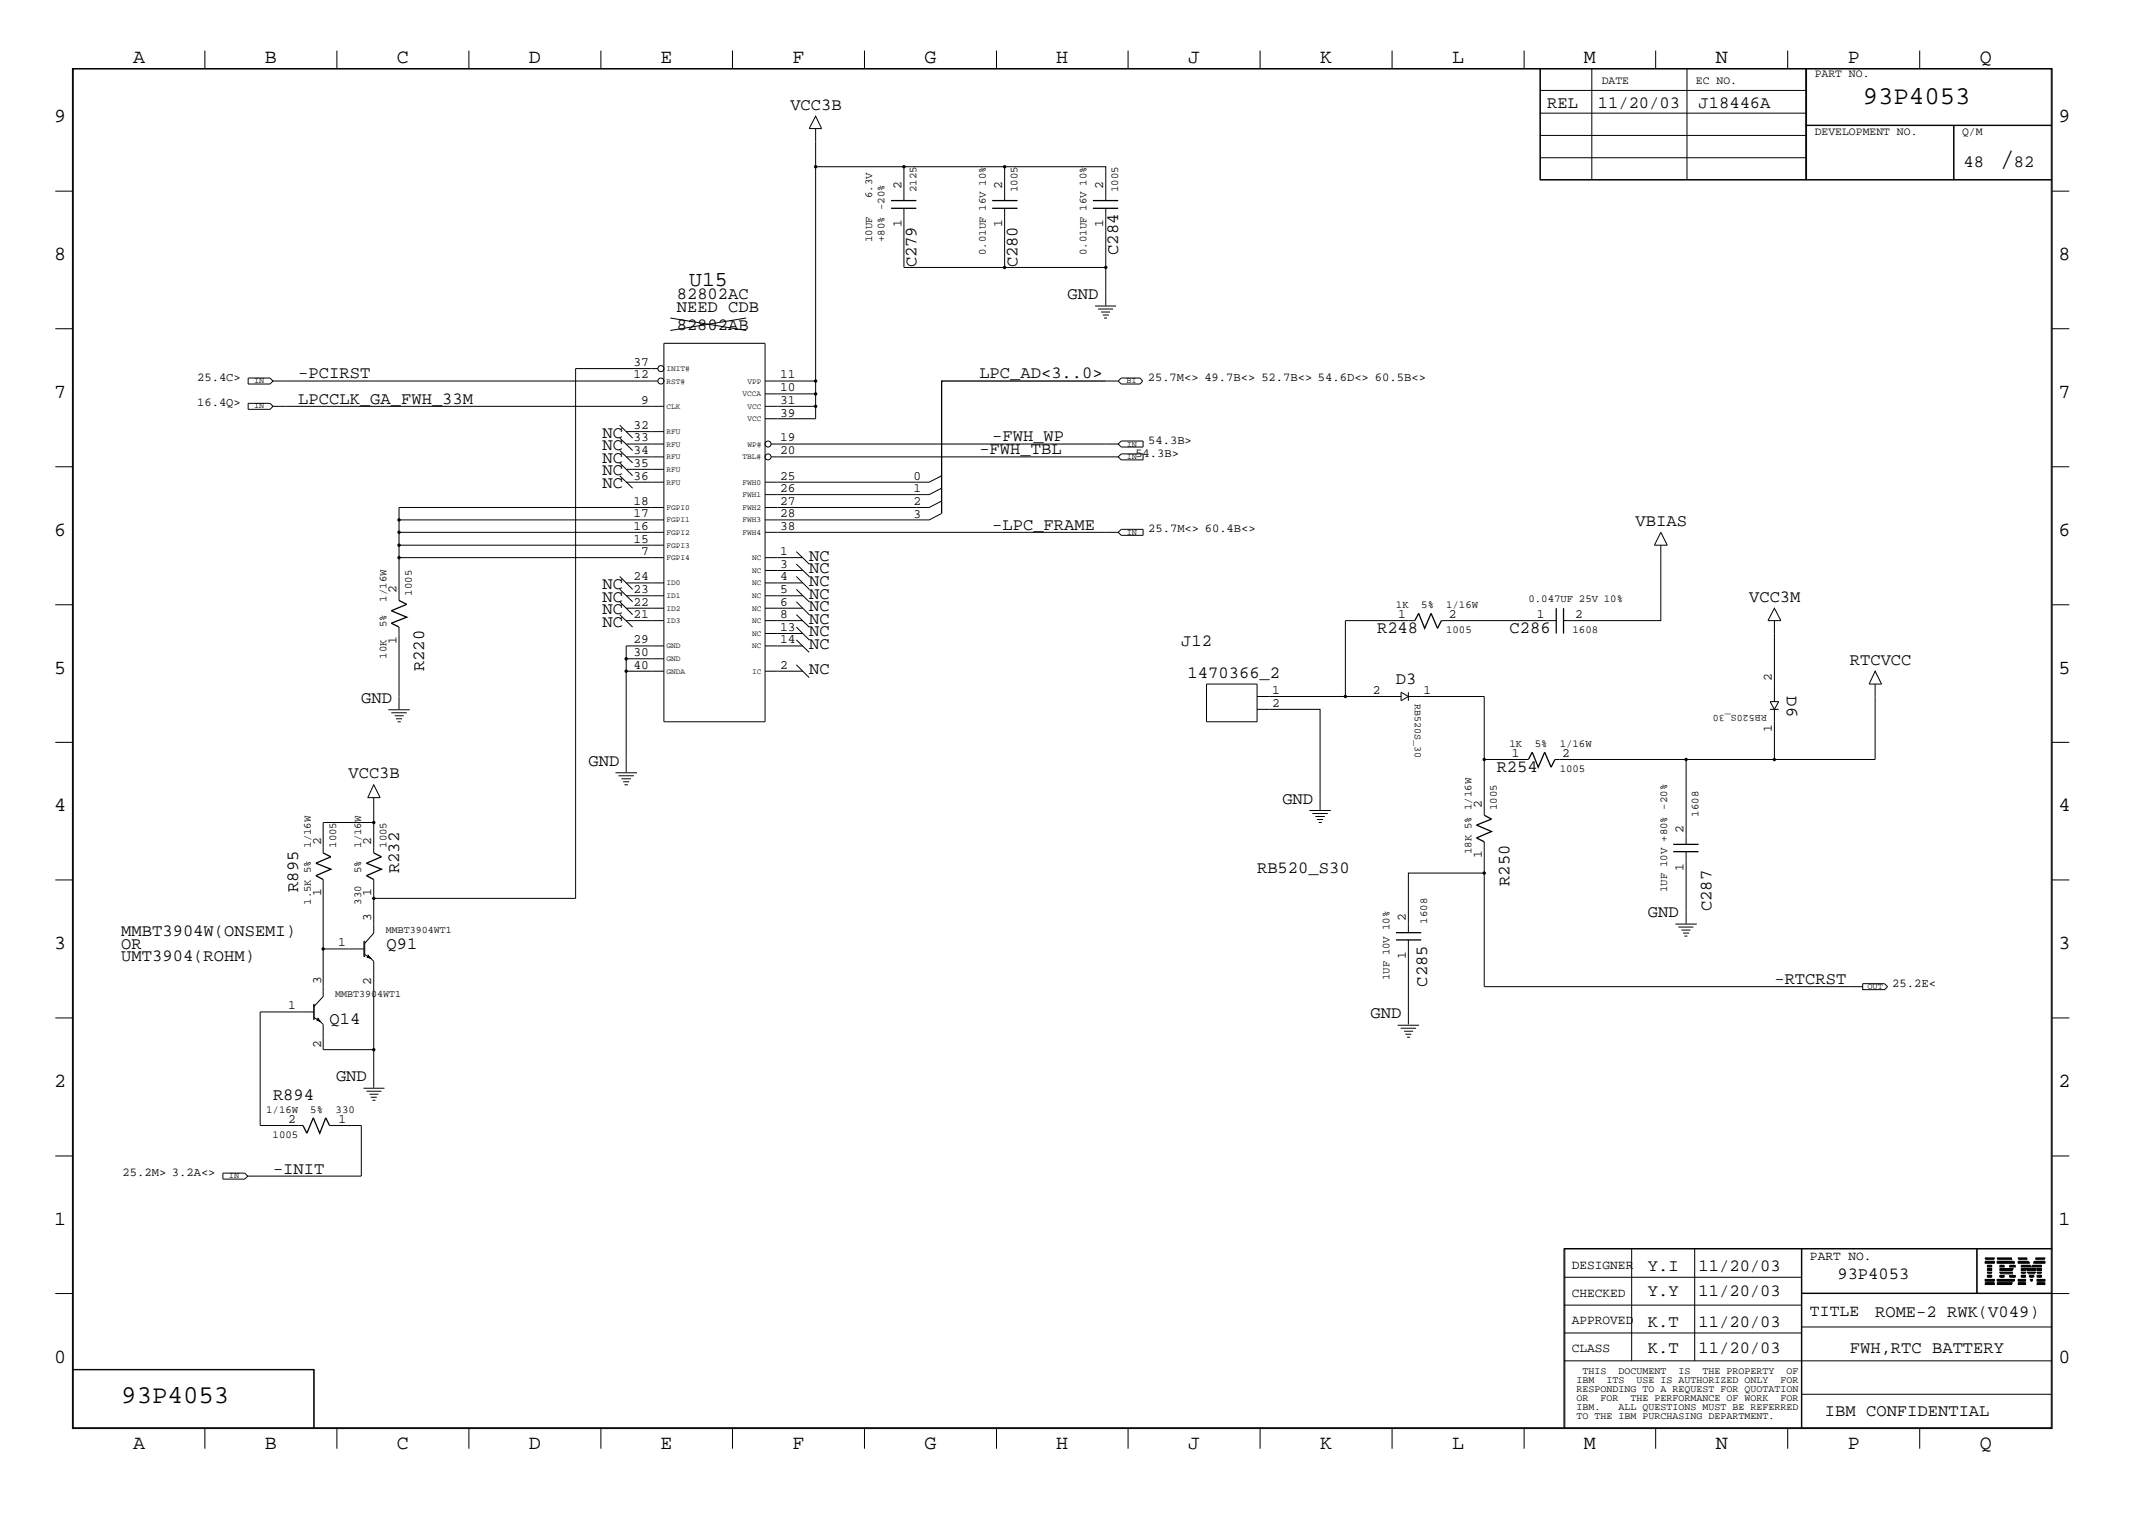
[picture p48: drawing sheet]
<svg xmlns="http://www.w3.org/2000/svg" width="423mm" height="300mm" viewBox="0 0 423 300" stroke-linecap="round" stroke-linejoin="round" font-family="sans-serif">
<defs><g id="words">
<text font-size="5.2" x="395" y="32.9">/</text>
<g font-size="5.1">
<text x="368" y="20.5">93P4053</text>
<text x="24" y="277.2">93P4053</text>
</g>
<text font-size="4.2" x="136.1" y="56.6">U15</text>
<g font-size="4">
<text x="26.3" y="12.5">A</text>
<text x="52.3" y="12.5">B</text>
<text x="78.4" y="12.5">C</text>
<text x="104.5" y="12.5">D</text>
<text x="130.5" y="12.5">E</text>
<text x="156.5" y="12.5">F</text>
<text x="182.6" y="12.5">G</text>
<text x="208.6" y="12.5">H</text>
<text x="234.7" y="12.5">J</text>
<text x="260.8" y="12.5">K</text>
<text x="286.9" y="12.5">L</text>
<text x="312.8" y="12.5">M</text>
<text x="338.9" y="12.5">N</text>
<text x="365" y="12.5">P</text>
<text x="391.1" y="12.5">Q</text>
<text x="10.7" y="24.1">9</text>
<text x="406.7" y="24.1">9</text>
<text x="10.7" y="51.4">8</text>
<text x="406.7" y="51.4">8</text>
<text x="10.7" y="78.6">7</text>
<text x="406.7" y="78.6">7</text>
<text x="10.7" y="105.8">6</text>
<text x="406.7" y="105.8">6</text>
<text x="10.7" y="133.1">5</text>
<text x="406.7" y="133.1">5</text>
<text x="10.7" y="160.2">4</text>
<text x="406.7" y="160.2">4</text>
<text x="10.7" y="187.5">3</text>
<text x="406.7" y="187.5">3</text>
<text x="10.7" y="214.6">2</text>
<text x="406.7" y="214.6">2</text>
<text x="10.7" y="241.9">1</text>
<text x="406.7" y="241.9">1</text>
<text x="10.7" y="269.2">0</text>
<text x="406.7" y="269.2">0</text>
<text x="26.3" y="286.2">A</text>
<text x="52.3" y="286.2">B</text>
<text x="78.4" y="286.2">C</text>
<text x="104.5" y="286.2">D</text>
<text x="130.5" y="286.2">E</text>
<text x="156.5" y="286.2">F</text>
<text x="182.6" y="286.2">G</text>
<text x="208.6" y="286.2">H</text>
<text x="234.7" y="286.2">J</text>
<text x="260.8" y="286.2">K</text>
<text x="286.9" y="286.2">L</text>
<text x="312.8" y="286.2">M</text>
<text x="338.9" y="286.2">N</text>
<text x="365" y="286.2">P</text>
<text x="391.1" y="286.2">Q</text>
</g>
<g font-size="3.4">
<text x="156.1" y="21.7">VCC3B</text>
<text x="305.6" y="21.4">REL</text>
<text x="315.6" y="21.4">11/20/03</text>
<text x="335.5" y="21.4">J18446A</text>
<text x="387.9" y="32.9">48</text>
<text x="397.8" y="32.9">82</text>
<text x="181" y="52.8" transform="rotate(-90 181 52.8)">C279</text>
<text x="201" y="52.8" transform="rotate(-90 201 52.8)">C280</text>
<text x="220.9" y="50.4" transform="rotate(-90 220.9 50.4)">C284</text>
<text x="133.7" y="59.1">82802AC</text>
<text x="210.9" y="59.1">GND</text>
<text x="133.7" y="65.3">82802AB</text>
<text x="133.7" y="61.6">NEED CDB</text>
<text x="58.9" y="74.8">-PCIRST</text>
<text x="193.5" y="74.8">LPC_AD&lt;3..0&gt;</text>
<text x="58.9" y="79.8">LPCCLK_GA_FWH_33M</text>
<text x="119" y="88.9">NC</text>
<text x="119" y="86.4">NC</text>
<text x="193.5" y="89.7">-FWH_TBL</text>
<text x="196" y="87.2">-FWH_WP</text>
<text x="119" y="91.4">NC</text>
<text x="119" y="93.9">NC</text>
<text x="119" y="96.4">NC</text>
<text x="196" y="104.7">-LPC_FRAME</text>
<text x="323.1" y="104">VBIAS</text>
<text x="159.9" y="113.3">NC</text>
<text x="159.9" y="110.7">NC</text>
<text x="119" y="118.9">NC</text>
<text x="119" y="116.3">NC</text>
<text x="159.9" y="115.7">NC</text>
<text x="159.9" y="118.3">NC</text>
<text x="345.5" y="118.9">VCC3M</text>
<text x="119" y="123.9">NC</text>
<text x="119" y="121.3">NC</text>
<text x="159.9" y="120.7">NC</text>
<text x="159.9" y="123.3">NC</text>
<text x="159.9" y="125.7">NC</text>
<text x="272" y="125.1">R248</text>
<text x="298.2" y="125.1">C286</text>
<text x="159.9" y="128.2">NC</text>
<text x="233.3" y="127.6">J12</text>
<text x="365.4" y="131.3">RTCVCC</text>
<text x="83.8" y="132.6" transform="rotate(-90 83.8 132.6)">R220</text>
<text x="159.9" y="133.2">NC</text>
<text x="234.6" y="133.9">1470366_2</text>
<text x="275.8" y="135.1">D3</text>
<text x="353" y="137.6" transform="rotate(90 353 137.6)">D6</text>
<text x="71.4" y="138.9">GND</text>
<text x="68.8" y="153.8">VCC3B</text>
<text x="116.2" y="151.3">GND</text>
<text x="295.7" y="152.6">R254</text>
<text x="253.3" y="158.7">GND</text>
<text x="78.8" y="172.5" transform="rotate(-90 78.8 172.5)">R232</text>
<text x="248.3" y="172.5">RB520_S30</text>
<text x="58.9" y="176.2" transform="rotate(-90 58.9 176.2)">R895</text>
<text x="298.2" y="175" transform="rotate(-90 298.2 175)">R250</text>
<text x="24" y="184.9">MMBT3904W(ONSEMI)</text>
<text x="325.5" y="181.2">GND</text>
<text x="338.1" y="180" transform="rotate(-90 338.1 180)">C287</text>
<text x="24" y="189.9">UMT3904(ROHM)</text>
<text x="24" y="187.5">OR</text>
<text x="76.4" y="187.5">Q91</text>
<text x="281.9" y="194.9" transform="rotate(-90 281.9 194.9)">C285</text>
<text x="350.5" y="194.4">-RTCRST</text>
<text x="65.1" y="202.4">Q14</text>
<text x="270.8" y="201.2">GND</text>
<text x="66.4" y="213.6">GND</text>
<text x="53.9" y="217.3">R894</text>
<text x="53.9" y="231.8">-INIT</text>
<text x="325.5" y="251">Y.I</text>
<text x="335.5" y="251">11/20/03</text>
<text x="325.5" y="255.9">Y.Y</text>
<text x="335.5" y="255.9">11/20/03</text>
<text x="363" y="252.7">93P4053</text>
<text x="325.5" y="262.2">K.T</text>
<text x="335.5" y="262.2">11/20/03</text>
<text x="370.4" y="260.2">ROME-2 RWK(V049)</text>
<text x="325.5" y="267.2">K.T</text>
<text x="335.5" y="267.2">11/20/03</text>
<text x="365.4" y="267.2">FWH,RTC BATTERY</text>
<text x="360.5" y="279.7">IBM CONFIDENTIAL</text>
</g>
<text font-size="3.2" x="357.5" y="260">TITLE</text>
<g font-size="2.5">
<text x="178.1" y="37.4" transform="rotate(-90 178.1 37.4)">2</text>
<text x="198" y="37.4" transform="rotate(-90 198 37.4)">2</text>
<text x="217.9" y="37.4" transform="rotate(-90 217.9 37.4)">2</text>
<text x="178.1" y="44.9" transform="rotate(-90 178.1 44.9)">1</text>
<text x="198" y="44.9" transform="rotate(-90 198 44.9)">1</text>
<text x="217.9" y="44.9" transform="rotate(-90 217.9 44.9)">1</text>
<text x="125.1" y="74.8">12</text>
<text x="125.1" y="72.3">37</text>
<text x="154.1" y="77.3">10</text>
<text x="154.1" y="74.8">11</text>
<text x="126.7" y="79.8">9</text>
<text x="154.1" y="82.3">39</text>
<text x="154.1" y="79.8">31</text>
<text x="125.1" y="87.2">33</text>
<text x="125.1" y="89.7">34</text>
<text x="125.1" y="84.8">32</text>
<text x="154.1" y="87.2">19</text>
<text x="154.1" y="89.7">20</text>
<text x="125.1" y="92.2">35</text>
<text x="125.1" y="94.7">36</text>
<text x="154.1" y="94.7">25</text>
<text x="180.4" y="94.8">0</text>
<text x="125.1" y="99.7">18</text>
<text x="154.1" y="97.2">26</text>
<text x="154.1" y="99.7">27</text>
<text x="180.4" y="99.8">2</text>
<text x="180.4" y="97.3">1</text>
<text x="125.1" y="107.2">15</text>
<text x="125.1" y="104.7">16</text>
<text x="125.1" y="102.2">17</text>
<text x="154.1" y="102.2">28</text>
<text x="154.1" y="104.7">38</text>
<text x="180.4" y="102.3">3</text>
<text x="126.7" y="109.6">7</text>
<text x="154.1" y="109.6">1</text>
<text x="154.1" y="112.2">3</text>
<text x="78.3" y="117.2" transform="rotate(-90 78.3 117.2)">2</text>
<text x="125.1" y="119.6">22</text>
<text x="125.1" y="117.2">23</text>
<text x="125.1" y="114.6">24</text>
<text x="154.1" y="117.2">5</text>
<text x="154.1" y="114.6">4</text>
<text x="154.1" y="119.6">6</text>
<text x="125.1" y="122.2">21</text>
<text x="154.1" y="122.2">8</text>
<text x="154.1" y="124.6">13</text>
<text x="276.2" y="122.2">1</text>
<text x="286.2" y="122.2">2</text>
<text x="303.6" y="122.2">1</text>
<text x="311.2" y="122.2">2</text>
<text x="78.3" y="127.2" transform="rotate(-90 78.3 127.2)">1</text>
<text x="125.1" y="127.1">29</text>
<text x="125.1" y="129.6">30</text>
<text x="154.1" y="127.1">14</text>
<text x="125.1" y="132.1">40</text>
<text x="154.1" y="132.1">2</text>
<text x="251.3" y="137.1">1</text>
<text x="271.2" y="137.1">2</text>
<text x="281.2" y="137.1">1</text>
<text x="350" y="134.6" transform="rotate(-90 350 134.6)">2</text>
<text x="251.3" y="139.6">2</text>
<text x="298.6" y="149.5">1</text>
<text x="308.6" y="149.5">2</text>
<text x="350" y="144.6" transform="rotate(-90 350 144.6)">1</text>
<text x="292.7" y="159.5" transform="rotate(-90 292.7 159.5)">2</text>
<text x="63.4" y="167" transform="rotate(-90 63.4 167)">2</text>
<text x="73.3" y="167" transform="rotate(-90 73.3 167)">2</text>
<text x="332.6" y="164.5" transform="rotate(-90 332.6 164.5)">2</text>
<text x="292.7" y="169.5" transform="rotate(-90 292.7 169.5)">1</text>
<text x="332.6" y="172" transform="rotate(-90 332.6 172)">1</text>
<text x="63.4" y="177" transform="rotate(-90 63.4 177)">1</text>
<text x="73.3" y="177" transform="rotate(-90 73.3 177)">1</text>
<text x="73.3" y="181.9" transform="rotate(-90 73.3 181.9)">3</text>
<text x="277.7" y="181.9" transform="rotate(-90 277.7 181.9)">2</text>
<text x="66.8" y="186.9">1</text>
<text x="277.7" y="189.5" transform="rotate(-90 277.7 189.5)">1</text>
<text x="63.4" y="194.4" transform="rotate(-90 63.4 194.4)">3</text>
<text x="73.3" y="194.5" transform="rotate(-90 73.3 194.5)">2</text>
<text x="56.9" y="199.4">1</text>
<text x="63.4" y="206.9" transform="rotate(-90 63.4 206.9)">2</text>
<text x="56.9" y="221.8">2</text>
<text x="66.9" y="221.8">1</text>
<text x="310.5" y="250.6">DESIGNER</text>
<text x="357.5" y="248.8">PART NO.</text>
<text x="310.5" y="256.1">CHECKED</text>
<text x="310.5" y="261.5">APPROVED</text>
<text x="310.5" y="267">CLASS</text>
</g>
<g font-size="2.4">
<text x="38.9" y="75.3">25.4C&gt;</text>
<text x="226.7" y="75.3">25.7M&lt;&gt; 49.7B&lt;&gt; 52.7B&lt;&gt; 54.6D&lt;&gt; 60.5B&lt;&gt;</text>
<text x="38.9" y="80.3">16.4Q&gt;</text>
<text x="226.8" y="87.7">54.3B&gt;</text>
<text x="224.3" y="90.3">54.3B&gt;</text>
<text x="226.8" y="105.2">25.7M&lt;&gt; 60.4B&lt;&gt;</text>
<text x="373.8" y="194.9">25.2E&lt;</text>
<text x="24.2" y="232.3">25.2M&gt; 3.2A&lt;&gt;</text>
</g>
<g font-size="2.3">
<text x="316.4" y="16.7">DATE</text>
<text x="335" y="16.7">EC NO.</text>
<text x="358.5" y="15.2">PART NO.</text>
<text x="358.5" y="26.6">DEVELOPMENT NO.</text>
<text x="387.6" y="26.6">Q/M</text>
</g>
<g font-size="2.1">
<text x="172.3" y="39.1" transform="rotate(-90 172.3 39.1)">6.3V</text>
<text x="181" y="37.9" transform="rotate(-90 181 37.9)">2125</text>
<text x="201" y="37.9" transform="rotate(-90 201 37.9)">1005</text>
<text x="220.9" y="37.9" transform="rotate(-90 220.9 37.9)">1005</text>
<text x="172.3" y="47.8" transform="rotate(-90 172.3 47.8)">10UF</text>
<text x="174.8" y="47.8" transform="rotate(-90 174.8 47.8)">+80% -20%</text>
<text x="194.7" y="50.4" transform="rotate(-90 194.7 50.4)">0.01UF 16V 10%</text>
<text x="214.6" y="50.4" transform="rotate(-90 214.6 50.4)">0.01UF 16V 10%</text>
<text x="76.4" y="118.9" transform="rotate(-90 76.4 118.9)">1/16W</text>
<text x="81.4" y="117.7" transform="rotate(-90 81.4 117.7)">1005</text>
<text x="301.9" y="118.9">0.047UF 25V 10%</text>
<text x="76.4" y="123.9" transform="rotate(-90 76.4 123.9)">5%</text>
<text x="275.8" y="120.1">1K</text>
<text x="280.8" y="120.1">5%</text>
<text x="285.7" y="120.1">1/16W</text>
<text x="285.7" y="125.1">1005</text>
<text x="310.6" y="125.1">1608</text>
<text x="76.4" y="130.1" transform="rotate(-90 76.4 130.1)">10K</text>
<text x="298.2" y="147.6">1K</text>
<text x="303.2" y="147.6">5%</text>
<text x="308.1" y="147.6">1/16W</text>
<text x="308.1" y="152.6">1005</text>
<text x="295.7" y="160" transform="rotate(-90 295.7 160)">1005</text>
<text x="335.5" y="161.3" transform="rotate(-90 335.5 161.3)">1608</text>
<text x="61.4" y="167.5" transform="rotate(-90 61.4 167.5)">1/16W</text>
<text x="66.4" y="167.5" transform="rotate(-90 66.4 167.5)">1005</text>
<text x="71.4" y="167.5" transform="rotate(-90 71.4 167.5)">1/16W</text>
<text x="76.4" y="167.5" transform="rotate(-90 76.4 167.5)">1005</text>
<text x="71.4" y="172.5" transform="rotate(-90 71.4 172.5)">5%</text>
<text x="290.7" y="168.7" transform="rotate(-90 290.7 168.7)">18K 5% 1/16W</text>
<text x="61.4" y="178.7" transform="rotate(-90 61.4 178.7)">1.5K 5%</text>
<text x="71.4" y="178.7" transform="rotate(-90 71.4 178.7)">330</text>
<text x="329.4" y="176.2" transform="rotate(-90 329.4 176.2)">1UF 10V +80% -20%</text>
<text x="281.9" y="182.5" transform="rotate(-90 281.9 182.5)">1608</text>
<text x="274.5" y="193.6" transform="rotate(-90 274.5 193.6)">1UF 10V 10%</text>
<text x="52.6" y="219.9">1/16W</text>
<text x="61.3" y="219.9">5%</text>
<text x="66.3" y="219.9">330</text>
<text x="53.8" y="224.8">1005</text>
</g>
<g font-size="2">
<text x="279.5" y="139.1" transform="rotate(90 279.5 139.1)">RB520S_30</text>
<text x="349" y="141.3" transform="rotate(180 349 141.3)">RB520S_30</text>
<text x="76.2" y="184.3">MMBT3904WT1</text>
<text x="66.2" y="196.8">MMBT3904WT1</text>
<text x="311.4" y="273.2">IBM</text>
<text x="311.4" y="275">RESPONDING TO A REQUEST FOR QUOTATION</text>
<text x="312.6" y="271.4">THIS</text>
<text x="317.3" y="273.2">ITS</text>
<text x="319.7" y="271.4">DOCUMENT</text>
<text x="323.3" y="273.2">USE IS AUTHORIZED ONLY</text>
<text x="331.6" y="271.4">IS</text>
<text x="336.3" y="271.4">THE PROPERTY</text>
<text x="351.7" y="273.2">FOR</text>
<text x="352.9" y="271.4">OF</text>
<text x="311.4" y="276.7">OR</text>
<text x="311.4" y="278.6">IBM.</text>
<text x="311.4" y="280.2">TO THE IBM PURCHASING DEPARTMENT.</text>
<text x="316.1" y="276.7">FOR</text>
<text x="319.7" y="278.6">ALL QUESTIONS MUST BE REFERRED</text>
<text x="322.1" y="276.7">THE PERFORMANCE OF WORK</text>
<text x="351.7" y="276.7">FOR</text>
</g>
<g font-size="1.7">
<text x="50.2" y="75.7">IN</text>
<text x="222.5" y="75.7">BI</text>
<text x="50.2" y="80.7">IN</text>
<text x="222.6" y="88.2">IN</text>
<text x="222.6" y="90.7">IN</text>
<text x="222.6" y="105.7">IN</text>
<text x="368.9" y="195.3">OUT</text>
<text x="45.2" y="232.7">IN</text>
</g>
<g font-size="1.6">
<text x="131.7" y="75.8">RST#</text>
<text x="131.7" y="73.3">INIT#</text>
<text x="147.7" y="75.8">VPP</text>
<text x="131.7" y="80.8">CLK</text>
<text x="146.6" y="78.2">VCCA</text>
<text x="147.7" y="83.2">VCC</text>
<text x="147.7" y="80.8">VCC</text>
<text x="131.7" y="88.2">RFU</text>
<text x="131.7" y="85.8">RFU</text>
<text x="147.7" y="88.2">WP#</text>
<text x="131.7" y="95.8">RFU</text>
<text x="131.7" y="93.2">RFU</text>
<text x="131.7" y="90.8">RFU</text>
<text x="146.6" y="95.8">FWH0</text>
<text x="146.6" y="90.8">TBL#</text>
<text x="131.7" y="100.7">FGPI0</text>
<text x="146.6" y="100.7">FWH2</text>
<text x="146.6" y="98.2">FWH1</text>
<text x="131.7" y="105.7">FGPI2</text>
<text x="131.7" y="103.2">FGPI1</text>
<text x="146.6" y="105.7">FWH4</text>
<text x="146.6" y="103.2">FWH3</text>
<text x="131.7" y="110.7">FGPI4</text>
<text x="131.7" y="108.2">FGPI3</text>
<text x="148.6" y="113.2">NC</text>
<text x="148.6" y="110.7">NC</text>
<text x="131.7" y="118.1">ID1</text>
<text x="131.7" y="115.7">ID0</text>
<text x="148.6" y="118.1">NC</text>
<text x="148.6" y="115.7">NC</text>
<text x="131.7" y="123.1">ID3</text>
<text x="131.7" y="120.6">ID2</text>
<text x="148.6" y="125.6">NC</text>
<text x="148.6" y="123.1">NC</text>
<text x="148.6" y="120.6">NC</text>
<text x="131.7" y="130.6">GND</text>
<text x="131.7" y="128.1">GND</text>
<text x="148.6" y="128.1">NC</text>
<text x="131.7" y="133.1">GNDA</text>
<text x="148.6" y="133.1">IC</text>
</g>
</g></defs>
<g fill="none" stroke="#000" stroke-width=".2">
<path d="M14.3 13.5h391.1v268.7h-391.1zM14.5 13.6h390.7v268.4h-390.7zM40.5 10v3.5M66.5 10v3.5M92.6 10v3.5M118.7 10v3.5M144.7 10v3.5M170.8 10v3.5M196.9 10v3.5M222.8 10v3.5M248.9 10v3.5M275 10v3.5"/>
<path d="M301.1 10v3.5M304.2 13.5v22.1h101.2M304.2 17.9h52.5M304.3 13.5v22.1M314.5 13.5v22.1M327.1 10v3.5M333.2 13.5v22.1M353.1 10v3.5M356.7 13.5v22.1M356.9 13.5v22.1M379.2 10v3.5M10.9 37.8h3.4"/>
<path d="M161.1 22.9l1.2 2.5h-2.4zM161.1 25.4v57.3h-10M161.1 32.9h17.5M178.6 32.9h19.9v6.7M178.6 32.9v6.7M198.5 32.9h19.9v6.7M304.2 35.5h101.2M304.2 26.8h52.5M304.2 22.4h52.5M304.3 31.2h52.4M356.7 24.8h48.7M356.7 24.7h48.7"/>
<path d="M385.9 24.8v10.8M386 24.8v10.8M405.4 37.8h3.4M178.6 41.1v11.7h39.8M198.5 41.1v11.7M218.4 41.1v19.3M10.9 64.9h3.4M49 74.7h4.3l.6 .6-.6 .6h-4.3zM49 79.7h4.3l.6 .6-.6 .6h-4.3zM53.9 75.3h76.1M130 72.8h-16.3v104.7h-39.9v-3.8M131.1 67.8h20v74.8h-20z"/>
<path d="M132.4 62.8l15 2.5M147.4 62.8l-15 2.5M151.1 77.8h10M151.1 75.3h10M216.3 60.5h4.2M216.9 61h3M217.5 61.6h1.8M217.8 62.2h1.2M218.1 62.8h.6M218.4 75.3h2.5M221.5 74.7h3.7l.5 .6-.5 .6h-3.7l-.6-.6zM405.4 64.9h3.4"/>
<path d="M10.9 92.2h3.4M53.9 80.3h77.2M122.4 89l2.6 2.4M122.4 86.5l2.6 2.5M122.4 84l2.6 2.5M122.4 94l2.6 2.4M122.4 91.4l2.6 2.6M123.7 95.3h7.4M123.7 90.3h7.4M123.7 87.7h7.4M123.7 92.7h7.4M123.7 85.3h7.4"/>
<path d="M151.1 80.3h10M152.3 90.3h68.6M152.3 87.7h68.6M186 94l-2.4 1.3h-32.5M186 99l-2.4 1.2h-32.5M186 96.4l-2.4 1.3h-32.5M220.9 87.7l.6-.6h4.3v1.2h-4.3zM220.9 90.3l.6-.6h4.3v1.1h-4.3zM405.4 92.2h3.4M10.9 119.5h3.4M78.8 102.7v2.5h52.3M78.8 105.2v2.5h52.3"/>
<path d="M78.8 110.2h52.3M78.8 107.7v10.9M122.4 116.4l2.6 2.5M122.4 113.9l2.6 2.5M122.4 118.9l2.6 2.5M123.7 117.7h7.4M123.7 115.1h7.4M131.1 100.2h-52.3v2.5h52.3M151.1 117.7h7.5M151.1 115.1h7.5M151.1 112.7h7.5M151.1 110.2h7.5"/>
<path d="M151.1 105.2h69.8M157.3 111.4l2.6 2.5M157.3 113.9l2.6 2.5M157.3 116.4l2.6 2.5M157.3 109l2.6 2.4M157.3 118.9l2.6 2.5M186 101.4l-2.4 1.3h-32.5M221.5 104.6h4.3v1.1h-4.3l-.6-.5zM328.1 107.7v14.9h-19.2M328.1 105.2l1.3 2.5h-2.6zM405.4 119.5h3.4M78.8 123.9v16.2"/>
<path d="M122.4 121.4l2.6 2.5M123.7 132.6h7.4M123.7 122.6h7.4M123.7 120.1h7.4M123.7 130.1v22.5M131.1 127.6h-7.4v2.5h7.4M151.1 132.6h7.5M151.1 127.6h7.5M151.1 125.1h7.5M151.1 122.6h7.5M151.1 120.1h7.5M157.3 126.4l2.6 2.5"/>
<path d="M157.3 131.3l2.6 2.6M157.3 121.4l2.6 2.5M157.3 123.9l2.6 2.5M238.3 135.1h10v7.5h-10zM248.3 137.6h17.5M278.2 137.6l-1.4 .8v-1.7l1.4 .9h15v23.4M278.2 136.7v1.7M279.5 122.6h-13.7v15h11M284.7 122.6h22.7M350.5 120.1l1.3 2.5h-2.5zM350.5 122.6v16M370.4 132.6l1.3 2.5h-2.5z"/>
<path d="M370.4 135.1v14.9h-19.9v-9.9l.9-1.5h-1.7l.8 1.5M10.9 146.6h3.4M73.8 155l1.3 2.6h-2.5zM73.8 157.6v10.9M76.7 140.2h4.2M77.3 140.8h3M78 141.4h1.8M78.2 142h1.2M78.6 142.6h.6M121.6 152.7h4.2M122.2 153.2h3M122.8 153.8h1.8"/>
<path d="M123.1 154.4h1.2M123.4 155h.6M248.3 140.1h12.5v19.9M293.2 150h8.7M307.2 150h43.3M333.1 150v16.8M349.7 140.1h1.7M405.4 146.6h3.4M10.9 173.8h3.4M63.8 173.7v23.2l-1.7 1.9M73.8 177.5v6.8l-1.7 2.1M73.8 162.5h-10v6"/>
<path d="M258.7 160.1h4.2M259.2 160.7h3.1M259.8 161.3h1.9M260.2 161.9h1.2M260.5 162.5h.6M293.2 172.5h-15v11.7M293.2 166.3v28.6h74.8M333.1 168.2v14.3M405.4 173.8h3.4M62 199.9h-10.6v22.4h8.5M62 198.4l.1 3zM63.8 187.5h8.1"/>
<path d="M71.9 185.9h.2v3.1h-.2zM72.1 188.6l1.1 .7 .6 .6v25M72.7 188.7l.5 .6-.7-.2 .2-.1zM278.2 185.7v16.7M331 182.5h4.2M331.6 183.1h2.9M332.1 183.7h1.8M332.5 184.3h1.2M332.7 184.9h.6M368 194.3h4.3l.6 .6-.6 .6h-4.3zM10.9 201.1h3.4M62.1 201l1.1 .8 .6 .6v4.9h10"/>
<path d="M62.8 201.2l.4 .6-.6-.3zM71.8 215h4.1M72.4 215.6h3M73 216.2h1.8M73.2 216.7h1.2M73.6 217.3h.6M276.1 202.5h4.2M276.7 203.1h3M277.4 203.7h1.7M277.6 204.3h1.2M278 204.9h.6M405.4 201.1h3.4"/>
<path d="M10.9 228.3h3.4M44 231.7h4.3l.6 .6-.6 .6h-4.3zM65.1 222.3h6.3v10h-22.5M405.4 228.3h3.4M10.9 255.5h3.4M308.9 246.7h96.5M308.9 257.8h47M308.9 252.3h47M309.1 246.6v35.4M322.3 246.6v22.2M334.8 246.6v22.2M355.9 246.6v35.4"/>
<path d="M355.9 255.4h49.5M355.9 255.5h52.9M390.5 246.6v8.9M390.6 246.6v8.9M392.2 253.7h1.8zM392.2 253.6h1.8zM392.2 253.4l1.8 .1zM392.2 253l1.8 .1zM392.2 252.8l1.8 .1zM392.2 252.7l1.8 .1zM392.2 249.4l1.8 .1zM392.2 249.3l1.8 .1z"/>
<path d="M392.2 249.2l1.8 .1zM392.2 248.8h1.8zM392.2 248.7h1.8zM392.2 248.5l1.8 .1zM392.6 252.3h.8zM392.6 252.1l.8 .1zM392.6 252l.8 .1zM392.6 251.6h.8zM392.6 251.5h.8zM392.6 251.3l.8 .1zM392.6 250.9l.8 .1zM392.6 250.8h.8z"/>
<path d="M392.6 250.6l.8 .1zM392.6 250.2l.8 .1zM392.6 250l.8 .1zM392.6 249.9h.8zM394.5 253.7h2.8zM394.5 253.6h2.9zM394.5 253.4l3 .1zM394.5 248.8h3zM394.5 248.7h2.9zM394.5 248.5l2.8 .1zM394.5 253l3.3 .1zM394.5 252.8l3.4 .1z"/>
<path d="M394.5 252.7l3.4 .1zM394.5 249.4l3.4 .1zM394.5 249.3l3.4 .1zM394.5 249.2l3.3 .1zM395.1 251.6h2.6zM395.1 251.5h2.5zM395.1 251.3l2.4 .1zM395.1 250.9l2.4 .1zM395.1 250.8h2.5zM395.1 250.6l2.6 .1zM395.1 252.3h.8zM395.1 252.1l.8 .1z"/>
<path d="M395.1 252l.8 .1zM395.1 250.2l.8 .1zM395.1 250l.8 .1zM395.1 249.9h.8zM397 252.3h1.1zM397 252.1l1.1 .1zM397 252l1.1 .1zM397 250.2l1.1 .1zM397 250l1.1 .1zM397 249.9h1.1zM398.7 253.7h1.4zM398.7 253.6h1.4z"/>
<path d="M398.7 253.4l1.4 .1zM398.7 253l1.4 .1zM398.7 252.8l1.4 .1zM398.7 252.7l1.4 .1zM398.7 249.4l2.2 .1zM398.7 249.3l2.1 .1zM398.7 249.2l2 .1zM398.7 248.8h1.8zM398.7 248.7h1.8zM398.7 248.5l1.7 .1zM399.3 252.3h.8zM399.3 252.1l.8 .1z"/>
<path d="M399.3 252l.8 .1zM399.3 251.6h.8zM399.3 251.5h.8zM399.3 251.3l.8 .1zM399.3 250.9l.8 .1zM399.3 250.8h.8zM399.3 250.6l.8 .1zM399.3 250.2l1.9 .1zM399.3 250l1.9 .1zM399.3 249.9h1.8zM400.3 250.6l2 .1zM400.4 250.9l1.8 .1z"/>
<path d="M400.4 250.8h1.8zM400.5 251.3l1.6 .1zM400.6 251.5h1.5zM400.6 251.6h1.4zM400.9 252.1l.8 .1zM400.9 252l.8 .1zM401 252.3h.7zM401.1 252.7l.4 .1zM401.2 252.8l.3 .1zM401.2 253l.2 .1zM401.4 250.2l1.9 .1zM401.5 250l1.8 .1z"/>
<path d="M401.5 249.9h1.8zM401.7 249.4l2.2 .1zM401.8 249.3l2.1 .1zM401.8 249.2l2.1 .1zM402.1 248.8h1.8zM402.1 248.7h1.8zM402.2 248.5l1.7 .1zM402.4 253.7h1.5zM402.4 253.6h1.5zM402.4 253.4l1.5 .1zM402.4 253l1.5 .1zM402.4 252.8l1.5 .1z"/>
<path d="M402.4 252.7l1.5 .1zM402.4 252.3h.9zM402.4 252.1l.9 .1zM402.4 252l.9 .1zM402.4 251.6h.9zM402.4 251.5h.9zM402.4 251.3l.9 .1zM402.4 250.9l.9 .1zM402.4 250.8h.9zM402.4 250.6l.9 .1zM405.4 246.6h-96.5v35.4M14.3 270.5h47.8v11.5"/>
<path d="M14.3 270.6h47.8M62 270.5v11.5M308.9 268.8h96.5M308.9 263.3h47M355.9 275.4h49.5M355.9 262.1h49.5M40.5 282v4.2M66.5 282v4.2M92.6 282v4.2M118.7 282v4.2M144.7 282v4.2M170.8 282v4.2"/>
<path d="M196.9 282v4.2M222.8 282v4.2M248.9 282v4.2M275 282v4.2M301.1 282v4.2M327.1 282v4.2M353.1 282v4.2M379.2 282v4.2"/>
<circle cx="130.6" cy="72.8" r=".59"/>
<circle cx="130.6" cy="75.3" r=".59"/>
<circle cx="151.7" cy="90.3" r=".59"/>
<circle cx="151.7" cy="87.7" r=".59"/>
</g>
<g fill="none" stroke="#000" stroke-width=".25">
<path d="M176 39.6h5M196 39.6h5M215.9 39.6h5M176 41.1h5M196 41.1h5M215.9 41.1h5M218.4 75.3h-32.4v26.1M78.8 118.6l1.5 .8-3 1.3 3 1.2-3 1.2 1.5 .8M279.5 122.6l.7-1.4 1.2 2.9 1.3-2.9 1.3 2.9 .7-1.5M307.4 120.1v5M308.9 120.1v5M301.9 150l.8-1.4 1.2 3 1.2-3 1.3 3 .8-1.6"/>
<path d="M63.8 168.5l1.6 .7-3 1.3 3 1.2-3 1.3 1.4 .7M73.8 168.5l1.6 .7-3 1.3 3 1.2-3 1.3 1.4 .7M293.2 161l1.4 .8-2.9 1.2 2.9 1.3-2.9 1.2 1.5 .8M330.5 168.2h5M330.5 166.8h5M275.8 185.7h5M275.8 184.2h5M59.9 222.3l.7 1.6 1.3-3.1 1.3 3.1 1.1-3.1 .8 1.5"/>
</g>
<g fill="#000">
<circle cx="161.1" cy="32.9" r=".34"/>
<circle cx="178.6" cy="32.9" r=".34"/>
<circle cx="198.5" cy="32.9" r=".34"/>
<circle cx="198.5" cy="52.8" r=".34"/>
<circle cx="218.4" cy="52.8" r=".34"/>
<circle cx="161.1" cy="77.8" r=".34"/>
<circle cx="161.1" cy="75.3" r=".34"/>
<circle cx="161.1" cy="80.3" r=".34"/>
<circle cx="78.8" cy="105.2" r=".34"/>
<circle cx="78.8" cy="107.7" r=".34"/>
<circle cx="78.8" cy="110.2" r=".34"/>
<circle cx="78.8" cy="102.7" r=".34"/>
<circle cx="123.7" cy="132.6" r=".34"/>
<circle cx="123.7" cy="130.1" r=".34"/>
<circle cx="265.8" cy="137.6" r=".34"/>
<circle cx="293.2" cy="150" r=".34"/>
<circle cx="333.1" cy="150" r=".34"/>
<circle cx="350.5" cy="150" r=".34"/>
<circle cx="73.8" cy="177.5" r=".34"/>
<circle cx="73.8" cy="162.5" r=".34"/>
<circle cx="293.2" cy="172.5" r=".34"/>
<circle cx="63.8" cy="187.5" r=".34"/>
<circle cx="73.8" cy="207.3" r=".34"/>
</g>
<use href="#words"/>
</svg>
